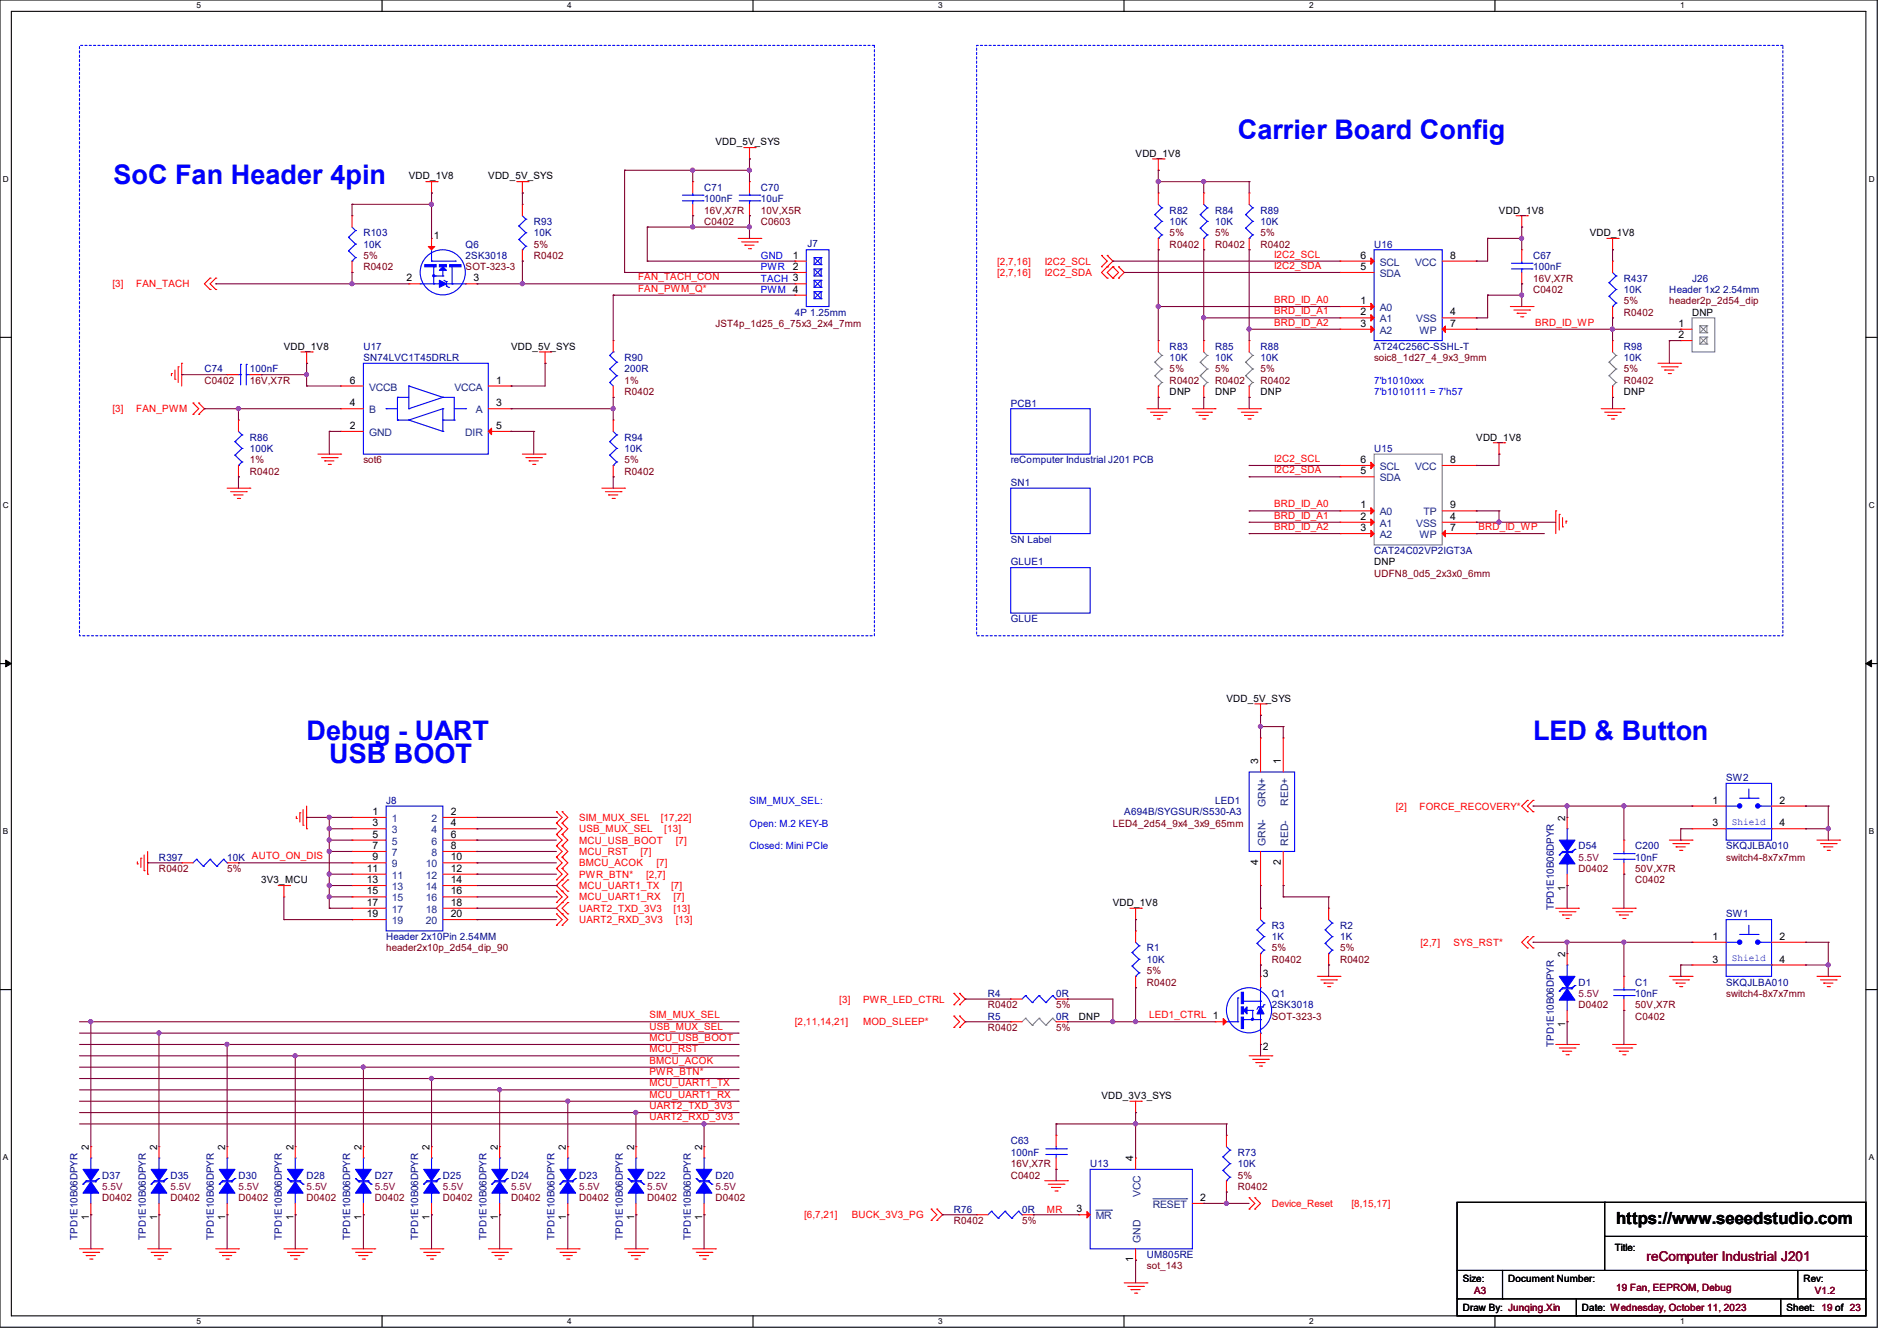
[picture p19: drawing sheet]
<svg xmlns="http://www.w3.org/2000/svg" width="297mm" height="210mm" viewBox="0 0 297 210" stroke-linecap="round" stroke-linejoin="round" font-family="sans-serif">
<defs><g id="words">
<g font-size="4.2" fill="#00f">
<text x="193.8" y="21.7">Carrier Board Config</text>
<text x="17.8" y="28.8">SoC Fan Header 4pin</text>
<text x="48" y="116">Debug - UART</text>
<text x="51.6" y="119.5">USB BOOT</text>
<text x="240" y="116">LED &amp; Button</text>
</g>
<text font-size="2.6" x="253" y="191.8">https://www.seeedstudio.com</text>
<text font-size="2.1" fill="#800000" x="257.8" y="197.5">reComputer Industrial J201</text>
<g font-size="1.6">
<text x="112" y="22.8">VDD_5V_SYS</text>
<text x="64" y="28.1">VDD_1V8</text>
<text x="76.5" y="28.1">VDD_5V_SYS</text>
<text x="177.8" y="24.6">VDD_1V8</text>
<text x="234.7" y="33.4">VDD_1V8</text>
<text x="67.9" y="37.5">1</text>
<text x="124.1" y="40.5">1</text>
<text x="213" y="40.5">6</text>
<text x="227" y="40.5">8</text>
<text x="248.9" y="37">VDD_1V8</text>
<text x="63.7" y="44.1">2</text>
<text x="74.1" y="44.1">3</text>
<text x="124.1" y="42.3">2</text>
<text x="213" y="42.3">5</text>
<text x="213" y="47.6">1</text>
<text x="213" y="49.4">2</text>
<text x="213" y="51.2">3</text>
<text x="227" y="51.2">7</text>
<text x="227" y="49.4">4</text>
<text x="262.8" y="51.2">1</text>
<text x="262.8" y="53">2</text>
<text x="264.9" y="49.4">DNP</text>
<text x="44.4" y="54.8">VDD_1V8</text>
<text x="80" y="54.8">VDD_5V_SYS</text>
<text x="54.8" y="63.6">4</text>
<text x="54.8" y="60.1">6</text>
<text x="77.7" y="60.1">1</text>
<text x="77.7" y="63.6">3</text>
<text x="183.1" y="61.9">DNP</text>
<text x="190.2" y="61.9">DNP</text>
<text x="197.4" y="61.9">DNP</text>
<text x="254.3" y="61.9">DNP</text>
<text x="54.8" y="67.2">2</text>
<text x="77.7" y="67.2">5</text>
<text x="231.1" y="69">VDD_1V8</text>
<text x="213" y="72.5">6</text>
<text x="213" y="74.3">5</text>
<text x="227" y="72.5">8</text>
<text x="213" y="79.6">1</text>
<text x="213" y="81.4">2</text>
<text x="213" y="83.2">3</text>
<text x="227" y="83.2">7</text>
<text x="227" y="81.4">4</text>
<text x="227" y="79.6">9</text>
<text x="215.1" y="88.6">DNP</text>
<text x="192" y="109.9">VDD_5V_SYS</text>
<text x="197" y="119.7" transform="rotate(-90 197 119.7)">3</text>
<text x="200.5" y="119.7" transform="rotate(-90 200.5 119.7)">1</text>
<text x="268.1" y="125.9">1</text>
<text x="278.6" y="125.9">2</text>
<text x="58.3" y="127.6">1</text>
<text x="58.3" y="129.4">3</text>
<text x="58.3" y="131.2">5</text>
<text x="70.6" y="127.6">2</text>
<text x="70.6" y="129.4">4</text>
<text x="70.6" y="131.2">6</text>
<text x="245.1" y="128.6" transform="rotate(-90 245.1 128.6)">2</text>
<text x="268.1" y="129.4">3</text>
<text x="278.6" y="129.4">4</text>
<text x="57.4" y="136.5">11</text>
<text x="58.3" y="133">7</text>
<text x="58.3" y="134.7">9</text>
<text x="70.6" y="133">8</text>
<text x="70.6" y="134.7">10</text>
<text x="70.6" y="136.5">12</text>
<text x="197" y="135.5" transform="rotate(-90 197 135.5)">4</text>
<text x="200.5" y="135.5" transform="rotate(-90 200.5 135.5)">2</text>
<text x="40.9" y="138.3">3V3_MCU</text>
<text x="57.4" y="138.3">13</text>
<text x="57.4" y="140.1">15</text>
<text x="57.4" y="141.9">17</text>
<text x="57.4" y="143.6">19</text>
<text x="70.6" y="138.3">14</text>
<text x="70.6" y="140.1">16</text>
<text x="70.6" y="141.9">18</text>
<text x="70.6" y="143.6">20</text>
<text x="174.2" y="141.9">VDD_1V8</text>
<text x="245.1" y="139.6" transform="rotate(-90 245.1 139.6)">1</text>
<text x="245.1" y="149.9" transform="rotate(-90 245.1 149.9)">2</text>
<text x="268.1" y="147.2">1</text>
<text x="278.6" y="147.2">2</text>
<text x="197.7" y="153.1">3</text>
<text x="268.1" y="150.8">3</text>
<text x="278.6" y="150.8">4</text>
<text x="168.9" y="159.7">DNP</text>
<text x="245.1" y="160.9" transform="rotate(-90 245.1 160.9)">1</text>
<text x="197.7" y="164.5">2</text>
<text x="172.5" y="172.1">VDD_3V3_SYS</text>
<text x="13.9" y="180.1" transform="rotate(-90 13.9 180.1)">2</text>
<text x="24.6" y="180.1" transform="rotate(-90 24.6 180.1)">2</text>
<text x="35.3" y="180.1" transform="rotate(-90 35.3 180.1)">2</text>
<text x="45.9" y="180.1" transform="rotate(-90 45.9 180.1)">2</text>
<text x="56.6" y="180.1" transform="rotate(-90 56.6 180.1)">2</text>
<text x="67.3" y="180.1" transform="rotate(-90 67.3 180.1)">2</text>
<text x="77.9" y="180.1" transform="rotate(-90 77.9 180.1)">2</text>
<text x="88.6" y="180.1" transform="rotate(-90 88.6 180.1)">2</text>
<text x="99.3" y="180.1" transform="rotate(-90 99.3 180.1)">2</text>
<text x="109.9" y="180.1" transform="rotate(-90 109.9 180.1)">2</text>
<text x="177.4" y="181.9" transform="rotate(-90 177.4 181.9)">4</text>
<text x="13.9" y="191.1" transform="rotate(-90 13.9 191.1)">1</text>
<text x="24.6" y="191.1" transform="rotate(-90 24.6 191.1)">1</text>
<text x="35.3" y="191.1" transform="rotate(-90 35.3 191.1)">1</text>
<text x="45.9" y="191.1" transform="rotate(-90 45.9 191.1)">1</text>
<text x="56.6" y="191.1" transform="rotate(-90 56.6 191.1)">1</text>
<text x="67.3" y="191.1" transform="rotate(-90 67.3 191.1)">1</text>
<text x="77.9" y="191.1" transform="rotate(-90 77.9 191.1)">1</text>
<text x="88.6" y="191.1" transform="rotate(-90 88.6 191.1)">1</text>
<text x="99.3" y="191.1" transform="rotate(-90 99.3 191.1)">1</text>
<text x="109.9" y="191.1" transform="rotate(-90 109.9 191.1)">1</text>
<text x="168.6" y="189.9">3</text>
<text x="187.9" y="188.1">2</text>
<text x="177.4" y="197.7" transform="rotate(-90 177.4 197.7)">1</text>
<text x="252.8" y="196">Title:</text>
<text x="229" y="200.7">Size:</text>
<text x="236.1" y="200.7">Document Number:</text>
<text x="282.4" y="200.7">Rev:</text>
<text x="229" y="205.4">Draw By: Junqing.Xin</text>
<text x="247.7" y="205.4">Date: Wednesday, October 11, 2023</text>
<text x="279.7" y="205.4">Sheet: 19 of 23</text>
</g>
<g font-size="1.6" fill="#000080">
<text x="110.2" y="29.9">C71</text>
<text x="119.1" y="29.9">C70</text>
<text x="83.6" y="35.2">R93</text>
<text x="110.2" y="31.7">100nF</text>
<text x="119.1" y="31.7">10uF</text>
<text x="183.1" y="33.4">R82</text>
<text x="183.1" y="35.2">10K</text>
<text x="190.2" y="33.4">R84</text>
<text x="190.2" y="35.2">10K</text>
<text x="197.4" y="33.4">R89</text>
<text x="197.4" y="35.2">10K</text>
<text x="56.9" y="37">R103</text>
<text x="56.9" y="38.8">10K</text>
<text x="72.9" y="38.8">Q6</text>
<text x="72.9" y="40.6">2SK3018</text>
<text x="83.6" y="37">10K</text>
<text x="126.4" y="38.6">J7</text>
<text x="215.1" y="38.8">U16</text>
<text x="240" y="40.6">C67</text>
<text x="240" y="42.3">100nF</text>
<text x="254.3" y="44.1">R437</text>
<text x="254.3" y="45.9">10K</text>
<text x="261.4" y="45.9">Header 1x2 2.54mm</text>
<text x="264.9" y="44.1">J26</text>
<text x="124.5" y="49.4">4P 1.25mm</text>
<text x="32" y="58.3">C74</text>
<text x="39.1" y="58.3">100nF</text>
<text x="56.9" y="54.8">U17</text>
<text x="56.9" y="56.6">SN74LVC1T45DRLR</text>
<text x="97.8" y="56.6">R90</text>
<text x="97.8" y="58.3">200R</text>
<text x="183.1" y="54.8">R83</text>
<text x="183.1" y="56.6">10K</text>
<text x="190.2" y="54.8">R85</text>
<text x="190.2" y="56.6">10K</text>
<text x="197.4" y="54.8">R88</text>
<text x="197.4" y="56.6">10K</text>
<text x="215.1" y="54.8">AT24C256C-SSHL-T</text>
<text x="254.3" y="54.8">R98</text>
<text x="254.3" y="56.6">10K</text>
<text x="158.2" y="63.7">PCB1</text>
<text x="39.1" y="69">R86</text>
<text x="39.1" y="70.8">100K</text>
<text x="97.8" y="69">R94</text>
<text x="97.8" y="70.8">10K</text>
<text x="215.1" y="70.8">U15</text>
<text x="158.2" y="76.1">SN1</text>
<text x="158.2" y="72.6">reComputer Industrial J201 PCB</text>
<text x="158.2" y="88.6">GLUE1</text>
<text x="158.2" y="85">SN Label</text>
<text x="215.1" y="86.8">CAT24C02VP2IGT3A</text>
<text x="158.2" y="97.4">GLUE</text>
<text x="60.5" y="125.9">J8</text>
<text x="190.2" y="125.9">LED1</text>
<text x="270.3" y="122.3">SW2</text>
<text x="176" y="127.7">A694B/SYGSUR/S530-A3</text>
<text x="24.9" y="134.8">R397</text>
<text x="35.6" y="134.8">10K AUTO_ON_DIS</text>
<text x="247.1" y="133">D54</text>
<text x="256" y="133">C200</text>
<text x="256" y="134.8">10nF</text>
<text x="270.3" y="133">SKQJLBA010</text>
<text x="243.3" y="142.6" transform="rotate(-90 243.3 142.6)">TPD1E10B06DPYR</text>
<text x="270.3" y="143.7">SW1</text>
<text x="60.5" y="147.2">Header 2x10Pin 2.54MM</text>
<text x="179.6" y="149">R1</text>
<text x="199.1" y="145.5">R3</text>
<text x="199.1" y="147.2">1K</text>
<text x="209.8" y="145.5">R2</text>
<text x="209.8" y="147.2">1K</text>
<text x="179.6" y="150.8">10K</text>
<text x="247.1" y="154.3">D1</text>
<text x="256" y="154.3">C1</text>
<text x="270.3" y="154.3">SKQJLBA010</text>
<text x="154.7" y="159.7">R5</text>
<text x="154.7" y="156.1">R4</text>
<text x="165.3" y="159.7">0R</text>
<text x="165.3" y="156.1">0R</text>
<text x="199.1" y="156.1">Q1</text>
<text x="199.1" y="157.9">2SK3018</text>
<text x="256" y="156.1">10nF</text>
<text x="243.3" y="163.9" transform="rotate(-90 243.3 163.9)">TPD1E10B06DPYR</text>
<text x="158.2" y="179.2">C63</text>
<text x="16" y="184.6">D37</text>
<text x="26.7" y="184.6">D35</text>
<text x="37.3" y="184.6">D30</text>
<text x="48" y="184.6">D28</text>
<text x="58.7" y="184.6">D27</text>
<text x="69.3" y="184.6">D25</text>
<text x="80" y="184.6">D24</text>
<text x="90.7" y="184.6">D23</text>
<text x="101.3" y="184.6">D22</text>
<text x="112" y="184.6">D20</text>
<text x="158.2" y="181">100nF</text>
<text x="170.7" y="182.8">U13</text>
<text x="193.8" y="181">R73</text>
<text x="193.8" y="182.8">10K</text>
<text x="149.4" y="189.9">R76</text>
<text x="160" y="189.9">0R</text>
<text x="12.1" y="194.1" transform="rotate(-90 12.1 194.1)">TPD1E10B06DPYR</text>
<text x="22.8" y="194.1" transform="rotate(-90 22.8 194.1)">TPD1E10B06DPYR</text>
<text x="33.5" y="194.1" transform="rotate(-90 33.5 194.1)">TPD1E10B06DPYR</text>
<text x="44.2" y="194.1" transform="rotate(-90 44.2 194.1)">TPD1E10B06DPYR</text>
<text x="54.8" y="194.1" transform="rotate(-90 54.8 194.1)">TPD1E10B06DPYR</text>
<text x="65.5" y="194.1" transform="rotate(-90 65.5 194.1)">TPD1E10B06DPYR</text>
<text x="76.2" y="194.1" transform="rotate(-90 76.2 194.1)">TPD1E10B06DPYR</text>
<text x="86.8" y="194.1" transform="rotate(-90 86.8 194.1)">TPD1E10B06DPYR</text>
<text x="97.5" y="194.1" transform="rotate(-90 97.5 194.1)">TPD1E10B06DPYR</text>
<text x="108.2" y="194.1" transform="rotate(-90 108.2 194.1)">TPD1E10B06DPYR</text>
<text x="179.6" y="197">UM805RE</text>
</g>
<g font-size="1.6" fill="#800000">
<text x="110.2" y="35.2">C0402</text>
<text x="110.2" y="33.4">16V,X7R</text>
<text x="119.1" y="35.2">C0603</text>
<text x="119.1" y="33.4">10V,X5R</text>
<text x="56.9" y="40.6">5%</text>
<text x="83.6" y="38.8">5%</text>
<text x="83.6" y="40.6">R0402</text>
<text x="183.1" y="37">5%</text>
<text x="183.1" y="38.8">R0402</text>
<text x="190.2" y="37">5%</text>
<text x="190.2" y="38.8">R0402</text>
<text x="197.4" y="37">5%</text>
<text x="197.4" y="38.8">R0402</text>
<text x="56.9" y="42.3">R0402</text>
<text x="72.9" y="42.3">SOT-323-3</text>
<text x="240" y="45.9">C0402</text>
<text x="240" y="44.1">16V,X7R</text>
<text x="254.3" y="47.7">5%</text>
<text x="261.4" y="47.7">header2p_2d54_dip</text>
<text x="112" y="51.2">JST4p_1d25_6_75x3_2x4_7mm</text>
<text x="254.3" y="49.4">R0402</text>
<text x="183.1" y="58.3">5%</text>
<text x="190.2" y="58.3">5%</text>
<text x="197.4" y="58.3">5%</text>
<text x="215.1" y="56.6">soic8_1d27_4_9x3_9mm</text>
<text x="254.3" y="58.3">5%</text>
<text x="32" y="60.1">C0402</text>
<text x="39.1" y="60.1">16V,X7R</text>
<text x="97.8" y="60.1">1%</text>
<text x="97.8" y="61.9">R0402</text>
<text x="183.1" y="60.1">R0402</text>
<text x="190.2" y="60.1">R0402</text>
<text x="197.4" y="60.1">R0402</text>
<text x="254.3" y="60.1">R0402</text>
<text x="39.1" y="72.6">1%</text>
<text x="39.1" y="74.3">R0402</text>
<text x="56.9" y="72.6">sot6</text>
<text x="97.8" y="72.6">5%</text>
<text x="97.8" y="74.3">R0402</text>
<text x="215.1" y="90.3">UDFN8_0d5_2x3x0_6mm</text>
<text x="174.2" y="129.5">LED4_2d54_9x4_3x9_65mm</text>
<text x="24.9" y="136.6">R0402</text>
<text x="35.6" y="136.6">5%</text>
<text x="247.1" y="136.6">D0402</text>
<text x="256" y="136.6">50V,X7R</text>
<text x="270.3" y="134.8">switch4-8x7x7mm</text>
<text x="256" y="138.3">C0402</text>
<text x="60.5" y="149">header2x10p_2d54_dip_90</text>
<text x="199.1" y="149">5%</text>
<text x="209.8" y="149">5%</text>
<text x="179.6" y="152.6">5%</text>
<text x="179.6" y="154.3">R0402</text>
<text x="199.1" y="150.8">R0402</text>
<text x="209.8" y="150.8">R0402</text>
<text x="154.7" y="161.5">R0402</text>
<text x="154.7" y="157.9">R0402</text>
<text x="165.4" y="161.5">5%</text>
<text x="165.4" y="157.9">5%</text>
<text x="199.1" y="159.7">SOT-323-3</text>
<text x="247.1" y="157.9">D0402</text>
<text x="256" y="159.7">C0402</text>
<text x="256" y="157.9">50V,X7R</text>
<text x="270.3" y="156.1">switch4-8x7x7mm</text>
<text x="158.2" y="184.6">C0402</text>
<text x="158.2" y="182.8">16V,X7R</text>
<text x="193.8" y="184.6">5%</text>
<text x="16" y="188.1">D0402</text>
<text x="26.7" y="188.1">D0402</text>
<text x="37.3" y="188.1">D0402</text>
<text x="48" y="188.1">D0402</text>
<text x="58.7" y="188.1">D0402</text>
<text x="69.3" y="188.1">D0402</text>
<text x="80" y="188.1">D0402</text>
<text x="90.7" y="188.1">D0402</text>
<text x="101.3" y="188.1">D0402</text>
<text x="112" y="188.1">D0402</text>
<text x="149.4" y="191.7">R0402</text>
<text x="160" y="191.7">5%</text>
<text x="193.8" y="186.3">R0402</text>
<text x="179.6" y="198.8">sot_143</text>
<text x="230.8" y="202.7">A3</text>
<text x="253" y="202.2">19 Fan, EEPROM, Debug</text>
<text x="284.1" y="202.7">V1.2</text>
</g>
<g font-size="1.6" fill="#00f">
<text x="119.1" y="40.6">GND</text>
<text x="119.1" y="42.3">PWR</text>
<text x="119.1" y="44.1">TACH 3</text>
<text x="119.1" y="45.9">PWM 4</text>
<text x="215.1" y="61.9">7'b1010111 = 7'h57</text>
<text x="215.1" y="60.1">7'b1010xxx</text>
<text x="117.3" y="125.9">SIM_MUX_SEL:</text>
<text x="117.3" y="129.5">Open: M.2 KEY-B</text>
<text x="271.1" y="129.2">Shield</text>
<text x="117.3" y="133">Closed: Mini PCIe</text>
<text x="271.1" y="150.6">Shield</text>
</g>
<g font-size="1.6" fill="#f00">
<text x="156.1" y="41.4">[2,7,16]</text>
<text x="163.6" y="41.4">I2C2_SCL</text>
<text x="199.5" y="40.3">I2C2_SCL</text>
<text x="17.6" y="45">[3]</text>
<text x="21.3" y="45">FAN_TACH</text>
<text x="99.9" y="43.9">FAN_TACH_CON</text>
<text x="99.9" y="45.7">FAN_PWM_Q*</text>
<text x="156.1" y="43.2">[2,7,16]</text>
<text x="163.6" y="43.2">I2C2_SDA</text>
<text x="199.5" y="42.1">I2C2_SDA</text>
<text x="199.5" y="47.5">BRD_ID_A0</text>
<text x="199.5" y="49.2">BRD_ID_A1</text>
<text x="199.5" y="51">BRD_ID_A2</text>
<text x="240.4" y="51">BRD_ID_WP</text>
<text x="17.6" y="64.6">[3]</text>
<text x="21.3" y="64.6">FAN_PWM</text>
<text x="199.5" y="72.3">I2C2_SCL</text>
<text x="199.5" y="74.1">I2C2_SDA</text>
<text x="199.5" y="79.5">BRD_ID_A0</text>
<text x="199.5" y="81.2">BRD_ID_A1</text>
<text x="199.5" y="83">BRD_ID_A2</text>
<text x="231.5" y="83">BRD_ID_WP</text>
<text x="90.7" y="128.6">SIM_MUX_SEL</text>
<text x="90.7" y="130.3">USB_MUX_SEL</text>
<text x="103.5" y="128.6">[17,22]</text>
<text x="104" y="130.3">[13]</text>
<text x="218.5" y="126.8">[2]</text>
<text x="222.2" y="126.8">FORCE_RECOVERY*</text>
<text x="90.7" y="132.1">MCU_USB_BOOT</text>
<text x="90.7" y="133.9">MCU_RST</text>
<text x="90.7" y="135.7">BMCU_ACOK</text>
<text x="90.7" y="137.5">PWR_BTN*</text>
<text x="100.3" y="133.9">[7]</text>
<text x="101.2" y="137.5">[2,7]</text>
<text x="102.8" y="135.7">[7]</text>
<text x="105.8" y="132.1">[7]</text>
<text x="90.7" y="141">MCU_UART1_RX</text>
<text x="90.7" y="139.2">MCU_UART1_TX</text>
<text x="90.7" y="142.8">UART2_TXD_3V3</text>
<text x="105.1" y="139.2">[7]</text>
<text x="105.5" y="141">[7]</text>
<text x="105.5" y="142.8">[13]</text>
<text x="90.7" y="144.6">UART2_RXD_3V3</text>
<text x="105.8" y="144.6">[13]</text>
<text x="222.4" y="148.1">[2,7]</text>
<text x="227.6" y="148.1">SYS_RST*</text>
<text x="101.7" y="161.2">USB_MUX_SEL</text>
<text x="101.7" y="159.5">SIM_MUX_SEL</text>
<text x="124.5" y="160.6">[2,11,14,21]</text>
<text x="131.4" y="157">[3]</text>
<text x="135.1" y="157">PWR_LED_CTRL</text>
<text x="135.1" y="160.6">MOD_SLEEP*</text>
<text x="179.9" y="159.5">LED1_CTRL 1</text>
<text x="101.7" y="163">MCU_USB_BOOT</text>
<text x="101.7" y="164.8">MCU_RST</text>
<text x="101.7" y="166.6">BMCU_ACOK</text>
<text x="101.7" y="170.1">MCU_UART1_TX</text>
<text x="101.7" y="171.9">MCU_UART1_RX</text>
<text x="101.7" y="173.7">UART2_TXD_3V3</text>
<text x="101.7" y="168.4">PWR_BTN*</text>
<text x="101.7" y="175.5">UART2_RXD_3V3</text>
<text x="125.9" y="190.8">[6,7,21]</text>
<text x="133.3" y="190.8">BUCK_3V3_PG</text>
<text x="163.9" y="189.9">MR</text>
<text x="199.1" y="189">Device_Reset</text>
<text x="211.6" y="189">[8,15,17]</text>
</g>
<g font-size="1.6" fill="#004080">
<text x="216" y="41.6">SCL</text>
<text x="221.6" y="41.6">VCC</text>
<text x="216" y="43.4">SDA</text>
<text x="216" y="48.7">A0</text>
<text x="216" y="50.5">A1</text>
<text x="216" y="52.3">A2</text>
<text x="221.7" y="50.5">VSS</text>
<text x="222.2" y="52.3">WP</text>
<text x="57.8" y="64.7">B</text>
<text x="57.8" y="61.2">VCCB</text>
<text x="71.2" y="61.2">VCCA</text>
<text x="74.5" y="64.7">A</text>
<text x="57.8" y="68.3">GND</text>
<text x="72.8" y="68.3">DIR</text>
<text x="216" y="73.6">SCL</text>
<text x="216" y="75.4">SDA</text>
<text x="221.6" y="73.6">VCC</text>
<text x="216" y="80.7">A0</text>
<text x="216" y="82.5">A1</text>
<text x="221.7" y="82.5">VSS</text>
<text x="222.9" y="80.7">TP</text>
<text x="216" y="84.3">A2</text>
<text x="222.2" y="84.3">WP</text>
<text x="61.3" y="128.7">1</text>
<text x="61.3" y="130.5">3</text>
<text x="67.6" y="128.7">2</text>
<text x="67.6" y="130.5">4</text>
<text x="198.1" y="126.4" transform="rotate(-90 198.1 126.4)">GRN+</text>
<text x="201.7" y="126.2" transform="rotate(-90 201.7 126.2)">RED+</text>
<text x="61.3" y="132.3">5</text>
<text x="61.3" y="134.1">7</text>
<text x="61.3" y="135.8">9</text>
<text x="61.3" y="137.6">11</text>
<text x="66.7" y="135.8">10</text>
<text x="66.7" y="137.6">12</text>
<text x="67.6" y="132.3">6</text>
<text x="67.6" y="134.1">8</text>
<text x="198.1" y="132.5" transform="rotate(-90 198.1 132.5)">GRN-</text>
<text x="201.7" y="132.5" transform="rotate(-90 201.7 132.5)">RED-</text>
<text x="61.3" y="139.4">13</text>
<text x="61.3" y="141.2">15</text>
<text x="61.3" y="143">17</text>
<text x="66.7" y="139.4">14</text>
<text x="66.7" y="141.2">16</text>
<text x="66.7" y="143">18</text>
<text x="61.3" y="144.7">19</text>
<text x="66.7" y="144.7">20</text>
<text x="171.6" y="191">MR</text>
<text x="178.6" y="187.5" transform="rotate(-90 178.6 187.5)">VCC</text>
<text x="180.5" y="189.2">RESET</text>
<text x="178.6" y="194.7" transform="rotate(-90 178.6 194.7)">GND</text>
</g>
<g font-size="1.6" fill="#800040">
<text x="247.1" y="134.8">5.5V</text>
<text x="247.1" y="156.1">5.5V</text>
<text x="16" y="186.3">5.5V</text>
<text x="26.7" y="186.3">5.5V</text>
<text x="37.3" y="186.3">5.5V</text>
<text x="48" y="186.3">5.5V</text>
<text x="58.7" y="186.3">5.5V</text>
<text x="69.3" y="186.3">5.5V</text>
<text x="80" y="186.3">5.5V</text>
<text x="90.7" y="186.3">5.5V</text>
<text x="101.3" y="186.3">5.5V</text>
<text x="112" y="186.3">5.5V</text>
</g>
<g font-size="1.3">
<text x="30.8" y="1.3">5</text>
<text x="88.8" y="1.3">4</text>
<text x="146.9" y="1.3">3</text>
<text x="205" y="1.3">2</text>
<text x="263.1" y="1.3">1</text>
<text x=".5" y="28.4">D</text>
<text x="292.6" y="28.4">D</text>
<text x=".5" y="79.5">C</text>
<text x="292.6" y="79.5">C</text>
<text x=".5" y="130.6">B</text>
<text x="292.6" y="130.6">B</text>
<text x=".5" y="181.7">A</text>
<text x="292.6" y="181.7">A</text>
<text x="30.8" y="207.4">5</text>
<text x="88.8" y="207.4">4</text>
<text x="146.9" y="207.4">3</text>
<text x="205" y="207.4">2</text>
<text x="263.1" y="207.4">1</text>
</g>
</g></defs>
<path d="M0 0h293.9v207.9h-293.9zM1.8 1.8h290.3v204.3h-290.3z" fill="none" stroke="#000" stroke-width=".17"/>
<g fill="#fff">
<path d="M30.8 .2h.7v1.4h-.7z"/>
<path d="M30.8 206.2h.7v1.4h-.7z"/>
</g>
<path d="M59.8 0v1.8M59.8 206.1v1.8" fill="none" stroke="#000" stroke-width=".17"/>
<g fill="#fff">
<path d="M88.8 .2h.7v1.4h-.7z"/>
<path d="M88.8 206.2h.7v1.4h-.7z"/>
</g>
<path d="M117.9 0v1.8M117.9 206.1v1.8" fill="none" stroke="#000" stroke-width=".17"/>
<g fill="#fff">
<path d="M146.9 .2h.7v1.4h-.7z"/>
<path d="M146.9 206.2h.7v1.4h-.7z"/>
</g>
<path d="M176 0v1.8M176 206.1v1.8" fill="none" stroke="#000" stroke-width=".17"/>
<g fill="#fff">
<path d="M205 .2h.7v1.4h-.7z"/>
<path d="M205 206.2h.7v1.4h-.7z"/>
</g>
<path d="M234.1 0v1.8M234.1 206.1v1.8" fill="none" stroke="#000" stroke-width=".17"/>
<g fill="#fff">
<path d="M263.1 .2h.6v1.4h-.6z"/>
<path d="M263.1 206.2h.6v1.4h-.6z"/>
<path d="M.5 27.3h.9v1.4h-.9z"/>
<path d="M292.6 27.3h.9v1.4h-.9z"/>
<path d="M.5 78.4h.9v1.4h-.9z"/>
<path d="M292.6 78.4h.9v1.4h-.9z"/>
</g>
<path d="M0 52.8h1.8M292.1 52.8h1.8" fill="none" stroke="#000" stroke-width=".17"/>
<g fill="#fff">
<path d="M.5 129.5h.8v1.4h-.8z"/>
<path d="M292.6 129.5h.8v1.4h-.8z"/>
</g>
<path d="M0 103.9h1.8M292.1 103.9h1.8" fill="none" stroke="#000" stroke-width=".17"/>
<path d="M.9 103.4l.9 .5-.9 .5zM292.1 103.9l.9-.5v1z" fill="#000" stroke="#000" stroke-width=".16"/>
<g fill="#fff">
<path d="M.5 180.5h.8v1.4h-.8z"/>
<path d="M292.6 180.5h.8v1.4h-.8z"/>
</g>
<g fill="none" stroke="#000" stroke-width=".17">
<path d="M0 155h1.8M292.1 155h1.8M228.1 188.3h64v17.8h-64zM228.1 199h64M235.2 199v4.4M251.2 188.3h.1M251.2 188.3v10.7M251.2 193.6h40.9M281.5 199v4.4M292.1 199h.1M292.1 193.6h.1M228.1 203.4h.1"/>
<path d="M228.1 203.4h64M235.2 203.4h.1M246.8 206.1h.1M246.8 203.4v2.7M278.8 206.1h.1M278.8 203.4v2.7M281.5 203.4h.1"/>
</g>
<path d="M12.4 7.1h124.5v92.5h-124.5zM152.9 7.1h126.2v92.5h-126.2z" fill="none" stroke="#00f" stroke-width=".17" stroke-dasharray=".3 .3"/>
<g fill="none" stroke="#f00" stroke-width=".17">
<path d="M55.1 33.8h.1M55.1 33.8v1.8M66.7 28.4h1.8M67.6 30.2h.1M67.6 37.3h.1M67.6 28.4v1.8M67.6 37.3v1.8M68.5 28.4h.1M80.9 28.4h1.8M81.8 30.2h.1M81.8 32h.1M81.8 28.4v1.8"/>
<path d="M81.8 32v1.8M81.8 39.1v1.8M82.7 28.4h.1M108.5 28.4h.1M108.5 33.8h.1M108.5 28.4v1.8M108.5 32v1.8M115.6 37.3h3.5M116.1 37.9h2.5M116.5 23.1h1.7M116.6 38.4h.1M116.6 38.4h1.5"/>
<path d="M117.2 38.9h.3M117.3 24.9h.1M117.3 28.4h.1M117.3 33.8h.1M117.3 23.1v1.8M117.3 28.4v1.8M117.3 32v1.8M117.5 38.9h.1M118.2 23.1h.1M118.6 37.9h.1M119.1 37.3h.1M180.5 24.9h1.7"/>
<path d="M181.4 26.7h.1M181.4 30.2h.1M181.4 39.1h.1M181.4 24.9v1.8M181.4 30.2v1.8M181.4 37.3v1.8M182.2 24.9h.1M188.5 30.2h.1M188.5 39.1h.1M188.5 30.2v1.8M188.5 37.3v1.8M195.6 30.2h.1"/>
<path d="M195.6 39.1h.1M195.6 30.2v1.8M195.6 37.3v1.8M237.4 33.8h1.7M238.3 35.6h.1M238.3 39.1h.1M238.3 33.8v1.8M238.3 39.1v1.8M239.1 33.8h.1M251.6 37.3h1.8M252.5 39.1h.1M252.5 37.3v1.8"/>
<path d="M253.4 37.3h.1M26.8 58.5h.1M26.8 58.5v.3M27.4 59.4h.1M27.4 58v1.4M27.9 57.4h.1M27.9 57.4v2.5M28.4 56.9h.1M28.4 56.9v3.6M32.9 43.6h.1M32.9 45.3h.1M32.9 43.6l-.9 .8 .9 .9"/>
<path d="M33.8 43.6h.1M33.8 45.3h.1M33.8 43.6l-.9 .8 .9 .9M35.6 58.7h.1M35.6 58.7h1.7M39.1 58.7h1.8M40.9 58.7h.1M47.1 55.1h1.8M48 56.9h.1M48 55.1v1.8M48.9 55.1h.1M55.1 42.7h.1"/>
<path d="M55.1 40.9v1.8M64 44.4h.1M64 44.4h1.8M72.9 44.4h1.8M74.7 44.4h.1M81.8 40.9h.1M84.5 55.1h1.7M85.3 56.9h.1M85.3 55.1v1.8M86.2 55.1h.1M96 53.3h.1M96 53.3v1.8"/>
<path d="M124.5 40.9h.1M124.5 42.7h.1M124.5 44.4h.1M124.5 46.2h.1M124.5 40.9h1.7M124.5 42.7h1.7M124.5 44.4h1.7M124.5 46.2h1.7M172.5 41.8h.1M172.5 40h.1M172.5 40l.9 .9-.9 .9M173.4 40h.1"/>
<path d="M173.4 41.8h.1M173.4 43.6h.1M173.4 40l.8 .9-1.7 1.8 .9 .9M174.2 43.6h.1M174.2 41.8h.1M174.2 41.8l-.8 .9 .8 .9M174.2 41.8l.9 .9-.9 .9M175.1 41.8h.1M175.1 43.6h.1M175.1 41.8l.9 .9-.9 .9M181.4 53.3h.1M181.4 53.3v1.8"/>
<path d="M188.5 53.3h.1M188.5 53.3v1.8M195.6 53.3h.1M195.6 53.3v1.8M209.8 40.9h.1M209.8 42.7h.1M209.8 48h.1M209.8 49.8h.1M209.8 51.6h.1M209.8 48h5.3M209.8 51.6h5.3M209.8 40.9h5.3"/>
<path d="M209.8 42.7h5.3M209.8 49.8h5.3M225.8 51.6h5.3M225.8 40.9h5.3M225.8 49.8h5.3M231.1 51.6h.1M231.1 49.8h.1M231.1 40.9h.1M236.5 48h3.5M237 48.6h2.5M237.5 49.1h.1M237.5 49.1h1.5"/>
<path d="M238.1 49.6h.3M238.3 44.4h.1M238.3 42.7v1.7M238.4 49.6h.1M239.5 48.6h.1M240 48h.1M252.5 53.3h.1M252.5 40.9h.1M252.5 49.8h.1M252.5 40.9v1.8M252.5 48v1.8M252.5 53.3v1.8"/>
<path d="M259.6 56.9h3.5M260.1 57.4h2.5M260.6 58h.1M260.6 58h1.5M261.2 58.5h.3M261.5 58.5h.1M262.6 57.4h.1M263.1 56.9h.1M263.1 51.6h.1M263.1 53.3h.1M263.1 51.6h1.8M263.1 53.3h1.8"/>
<path d="M30.2 64.9h.1M30.2 63.1h.1M30.2 63.1l.9 .9-.9 .9M31.1 63.1h.1M31.1 64.9h.1M31.1 63.1l.9 .9-.9 .9M35.6 76.5h3.5M36.1 77h2.5M36.6 77.5h.1M36.6 77.5h1.5M37.2 78.1h.3M37.3 65.8h.1"/>
<path d="M37.3 74.7h.1M37.3 65.8v1.8M37.3 72.9v1.8M37.5 78.1h.1M38.6 77h.1M39.1 76.5h.1M49.8 71.1h3.5M50.3 71.7h2.5M50.8 72.2h.1M50.8 72.2h1.5M51.4 72.7h.3M51.7 72.7h.1"/>
<path d="M52.8 71.7h.1M53.3 71.1h.1M53.3 67.6h.1M53.3 64h.1M53.3 60.5h.1M53.3 64h3.6M53.3 60.5h3.6M53.3 67.6h3.6M76.5 64h3.5M76.5 60.5h3.5M76.5 67.6h3.5M80 60.5h.1"/>
<path d="M80 64h.1M80 67.6h.1M81.8 71.1h3.5M82.3 71.7h2.5M82.8 72.2h.1M82.8 72.2h1.5M83.4 72.7h.3M83.7 72.7h.1M84.8 71.7h.1M85.3 71.1h.1M94.2 76.5h3.6M94.8 77h2.4"/>
<path d="M95.3 77.5h.1M95.3 77.5h1.4M95.8 78.1h.4M96 62.2h.1M96 65.8h.1M96 74.7h.1M96 60.5v1.7M96 65.8v1.8M96 72.9v1.8M96.2 78.1h.1M97.2 77h.1M97.8 76.5h.1"/>
<path d="M179.6 64h3.5M180.1 64.6h2.5M180.6 65.1h.1M180.6 65.1h1.5M181.2 65.6h.3M181.4 62.2h.1M181.4 60.5v1.7M181.5 65.6h.1M182.6 64.6h.1M183.1 64h.1M186.7 64h3.5M187.2 64.6h2.5"/>
<path d="M187.7 65.1h.1M187.7 65.1h1.5M188.3 65.6h.3M188.5 62.2h.1M188.5 60.5v1.7M188.6 65.6h.1M189.7 64.6h.1M190.2 64h.1M193.8 64h3.6M194.4 64.6h2.4M194.9 65.1h.1M194.9 65.1h1.4"/>
<path d="M195.4 65.6h.3M195.6 62.2h.1M195.6 60.5v1.7M195.7 65.6h.1M196.8 64.6h.1M197.4 64h.1M209.8 72.9h.1M209.8 74.7h.1M209.8 72.9h5.3M209.8 74.7h5.3M225.8 72.9h5.3M231.1 72.9h.1"/>
<path d="M233.8 69.3h1.8M234.7 71.1h.1M234.7 69.3v1.8M235.6 69.3h.1M250.7 64h3.6M251.2 64.6h2.5M251.8 65.1h.1M251.8 65.1h1.4M252.3 65.6h.3M252.5 62.2h.1M252.5 60.5v1.7M252.6 65.6h.1"/>
<path d="M253.7 64.6h.1M254.3 64h.1M209.8 80h.1M209.8 81.8h.1M209.8 83.6h.1M209.8 80h5.3M209.8 81.8h5.3M209.8 83.6h5.3M225.8 80h5.3M225.8 81.8h5.3M225.8 83.6h5.3M231.1 83.6h.1"/>
<path d="M231.1 81.8h.1M231.1 80h.1M243.6 80h.1M243.6 80v3.6M244.1 80.6h.1M244.1 80.6v2.4M244.6 82.5h.1M244.6 81.1v1.4M245.2 81.6h.1M245.2 81.6v.4M196.5 110.2h1.7M197.4 112h.1"/>
<path d="M197.4 115.6h.1M197.4 110.2v1.8M197.4 115.6v5.3M198.2 110.2h.1M200.9 115.6h.1M200.9 115.6v5.3M21.5 135.3h.1M21.5 135v.3M22.1 134.4h.1M22.1 134.4v1.4M22.6 136.4h.1M22.6 133.9v2.5"/>
<path d="M23.1 136.9h.1M23.1 133.3v3.6M28.4 135.1h.1M28.4 135.1h1.8M35.6 135.1h1.7M37.3 135.1h.1M43.6 138.7h1.7M44.4 138.7v1.8M45.3 138.7h.1M46.4 128.2h.1M46.4 127.8v.4M46.9 127.3h.1"/>
<path d="M46.9 127.3v1.4M47.5 129.2h.1M47.5 126.8v2.4M48 129.8h.1M48 126.2v3.6M55.1 128h.1M55.1 129.8h.1M55.1 131.6h.1M55.1 133.3h.1M55.1 135.1h.1M55.1 136.9h.1M55.1 138.7h.1"/>
<path d="M55.1 131.6h5.4M55.1 138.7h5.4M55.1 128h5.4M55.1 129.8h5.4M55.1 133.3h5.4M55.1 135.1h5.4M55.1 136.9h5.4M69.3 131.6h5.4M69.3 138.7h5.4M69.3 128h5.4M69.3 129.8h5.4M69.3 133.3h5.4"/>
<path d="M69.3 135.1h5.4M69.3 136.9h5.4M74.7 128h.1M74.7 129.8h.1M74.7 131.6h.1M74.7 133.3h.1M74.7 135.1h.1M74.7 136.9h.1M74.7 138.7h.1M87.1 139.6h.1M87.1 127.1h.1M87.1 128.9h.1"/>
<path d="M87.1 130.7h.1M87.1 132.5h.1M87.1 134.2h.1M87.1 136h.1M87.1 137.8h.1M87.1 128.9l.9 .9-.9 .9M87.1 139.6l.9 .9-.9 .9M87.1 127.1l.9 .9-.9 .9M87.1 130.7l.9 .9-.9 .9M87.1 132.5l.9 .8-.9 .9M87.1 134.2l.9 .9-.9 .9M87.1 136l.9 .9-.9 .9"/>
<path d="M88 139.6h.1M88 137.8h.1M88 127.1h.1M88 128.9h.1M88 130.7h.1M88 132.5h.1M88 134.2h.1M88 136h.1M88 128.9l.9 .9-.9 .9M88 136l.9 .9-1.8 1.8 1.8 1.8-1.8 1.7 1.8 1.8-.9 .9M88 127.1l.9 .9-.9 .9M88 130.7l.9 .9-.9 .9"/>
<path d="M88 132.5l.9 .8-.9 .9M88 134.2l.9 .9-.9 .9M88.9 139.6h.1M88.9 137.8h.1M88.9 137.8l-.9 .9 .9 .9M197.4 138.7h.1M197.4 133.3v5.4M200.9 138.7h.1M200.9 133.3v5.4M239.1 125.3h.1M239.1 127.1h.1M239.1 125.3l-.8 .9 .8 .9"/>
<path d="M240 125.3h.1M240 127.1h.1M240 125.3l-.9 .9 .9 .9M245.4 128h.1M245.4 138.7h.1M245.4 128v1.8M245.4 136.9v1.8M254.3 131.6h.1M254.3 136.9h.1M254.3 131.6v1.7M254.3 135.1v1.8M261.4 131.6h3.5"/>
<path d="M261.9 132.1h2.5M262.4 132.6h.1M262.4 132.6h1.5M263 133.2h.3M263.3 133.2h.1M264.4 132.1h.1M264.9 131.6h.1M264.9 126.2h.1M264.9 129.8h.1M264.9 129.8h5.4M264.9 126.2h5.4M277.4 129.8h5.3"/>
<path d="M277.4 126.2h5.3M282.7 126.2h.1M282.7 129.8h.1M284.5 131.6h3.5M285 132.1h2.5M285.5 132.6h.1M285.5 132.6h1.5M286.1 133.2h.3M286.4 133.2h.1M287.5 132.1h.1M288 131.6h.1M44.4 140.5h.1"/>
<path d="M55.1 140.5h.1M55.1 142.2h.1M55.1 144h.1M55.1 142.2h5.4M55.1 140.5h5.4M55.1 144h5.4M69.3 142.2h5.4M69.3 140.5h5.4M69.3 144h5.4M74.7 140.5h.1M74.7 142.2h.1M74.7 144h.1"/>
<path d="M87.1 141.4h.1M87.1 143.1h.1M87.1 144.9h.1M87.1 143.1l.9 .9-.9 .9M88 141.4h.1M88 143.1h.1M88 144.9h.1M88.9 143.1h.1M88.9 141.4h.1M88.9 141.4l-.9 .8 .9 .9M149.4 157.4h.1M149.4 155.6h.1"/>
<path d="M149.4 159.1h.1M149.4 155.6l.8 .9-.8 .9M149.4 159.1l.8 .9-.8 .9M150.2 155.6h.1M150.2 157.4h.1M150.2 159.1h.1M150.2 155.6l.9 .9-.9 .9M150.2 159.1l.9 .9-.9 .9M158.2 156.5h.1M158.2 156.5h1.8M165.4 156.5h1.7M167.1 156.5h.1"/>
<path d="M176.9 142.2h1.8M177.8 144h.1M177.8 145.8h.1M177.8 154.7h.1M177.8 142.2v1.8M177.8 145.8v1.8M177.8 152.9v1.8M178.7 142.2h.1M197.4 152.9h.1M197.4 142.2h.1M197.4 151.1h.1M197.4 142.2v1.8"/>
<path d="M197.4 149.4v1.7M197.4 152.9v1.8M206.2 152.9h3.6M206.8 153.5h2.5M207.3 154h.1M207.3 154h1.4M207.9 154.5h.3M208 142.2h.1M208 151.1h.1M208 142.2v1.8M208 149.4v1.7M208.2 154.5h.1"/>
<path d="M209.3 153.5h.1M209.8 152.9h.1M239.1 146.7h.1M239.1 148.5h.1M239.1 146.7l-.8 .9 .8 .9M240 146.7h.1M240 148.5h.1M240 146.7l-.9 .9 .9 .9M243.6 142.2h3.5M244.1 142.8h2.5M244.6 143.3h.1M244.6 143.3h1.5"/>
<path d="M245.2 143.8h.3M245.4 149.4h.1M245.4 149.4v1.7M245.4 158.2v1.8M245.5 143.8h.1M246.6 142.8h.1M247.1 142.2h.1M252.5 142.2h3.5M253 142.8h2.5M253.5 143.3h.1M253.5 143.3h1.5M254.1 143.8h.3"/>
<path d="M254.3 152.9h.1M254.3 158.2h.1M254.3 152.9v1.8M254.3 156.5v1.7M254.4 143.8h.1M255.5 142.8h.1M256 142.2h.1M261.4 152.9h3.5M261.9 153.5h2.5M262.4 154h.1M262.4 154h1.5M263 154.5h.3"/>
<path d="M263.3 154.5h.1M264.4 153.5h.1M264.9 152.9h.1M264.9 147.6h.1M264.9 151.1h.1M264.9 147.6h5.4M264.9 151.1h5.4M277.4 147.6h5.3M277.4 151.1h5.3M282.7 147.6h.1M282.7 151.1h.1M284.5 152.9h3.5"/>
<path d="M285 153.5h2.5M285.5 154h.1M285.5 154h1.5M286.1 154.5h.3M286.4 154.5h.1M287.5 153.5h.1M288 152.9h.1M14.2 179.6h.1M14.2 179.6v1.8M24.9 179.6h.1M24.9 179.6v1.8M35.6 179.6h.1"/>
<path d="M35.6 179.6v1.8M46.2 179.6h.1M46.2 179.6v1.8M56.9 179.6h.1M56.9 179.6v1.8M67.6 179.6h.1M67.6 179.6v1.8M78.2 179.6h.1M78.2 179.6v1.8M88.9 179.6h.1M88.9 179.6v1.8M99.6 179.6h.1"/>
<path d="M99.6 179.6v1.8M110.2 179.6h.1M110.2 179.6v1.8M149.4 160.9h.1M150.2 160.9h.1M158.2 160h.1M158.2 160h1.8M165.4 177.8h.1M165.4 160h1.7M165.4 177.8v1.8M167.1 160h.1M176.9 172.5h1.8"/>
<path d="M177.8 174.2h.1M177.8 172.5v1.7M178.7 172.5h.1M190.2 160h.1M190.2 160h1.8M192 177.8h.1M192 177.8v1.8M195.6 165.4h3.5M196.1 165.9h2.5M196.6 166.4h.1M196.6 166.4h1.5M197.2 167h.3"/>
<path d="M197.4 163.6h.1M197.4 161.8v1.8M197.5 167h.1M198.6 165.9h.1M199.1 165.4h.1M243.6 163.6h3.5M244.1 164.1h2.5M244.6 164.6h.1M244.6 164.6h1.5M245.2 165.2h.3M245.4 160h.1M245.5 165.2h.1"/>
<path d="M246.6 164.1h.1M247.1 163.6h.1M252.5 163.6h3.5M253 164.1h2.5M253.5 164.6h.1M253.5 164.6h1.5M254.1 165.2h.3M254.4 165.2h.1M255.5 164.1h.1M256 163.6h.1M12.4 195.6h3.6M13 196.1h2.5"/>
<path d="M13.5 196.6h.1M13.5 196.6h1.4M14.1 197.2h.3M14.2 190.2h.1M14.2 188.5v1.7M14.4 197.2h.1M15.5 196.1h.1M16 195.6h.1M23.1 195.6h3.6M23.7 196.1h2.4M24.2 196.6h.1M24.2 196.6h1.4"/>
<path d="M24.7 197.2h.4M24.9 190.2h.1M24.9 188.5v1.7M25.1 197.2h.1M26.1 196.1h.1M26.7 195.6h.1M33.8 195.6h3.5M34.3 196.1h2.5M34.8 196.6h.1M34.8 196.6h1.5M35.4 197.2h.3M35.6 190.2h.1"/>
<path d="M35.6 188.5v1.7M35.7 197.2h.1M36.8 196.1h.1M37.3 195.6h.1M44.4 195.6h3.6M45 196.1h2.5M45.5 196.6h.1M45.5 196.6h1.4M46.1 197.2h.3M46.2 190.2h.1M46.2 188.5v1.7M46.4 197.2h.1"/>
<path d="M47.5 196.1h.1M48 195.6h.1M55.1 195.6h3.6M55.7 196.1h2.4M56.2 196.6h.1M56.2 196.6h1.4M56.7 197.2h.4M56.9 190.2h.1M56.9 188.5v1.7M57.1 197.2h.1M58.1 196.1h.1M58.7 195.6h.1"/>
<path d="M65.8 195.6h3.5M66.3 196.1h2.5M66.8 196.6h.1M66.8 196.6h1.5M67.4 197.2h.3M67.6 190.2h.1M67.6 188.5v1.7M67.7 197.2h.1M68.8 196.1h.1M69.3 195.6h.1M76.5 195.6h3.5M77 196.1h2.5"/>
<path d="M77.5 196.6h.1M77.5 196.6h1.5M78.1 197.2h.3M78.2 190.2h.1M78.2 188.5v1.7M78.4 197.2h.1M79.5 196.1h.1M80 195.6h.1M87.1 195.6h3.6M87.7 196.1h2.4M88.2 196.6h.1M88.2 196.6h1.4"/>
<path d="M88.7 197.2h.4M88.9 190.2h.1M88.9 188.5v1.7M89.1 197.2h.1M90.1 196.1h.1M90.7 195.6h.1M97.8 195.6h3.5M98.3 196.1h2.5M98.8 196.6h.1M98.8 196.6h1.5M99.4 197.2h.3M99.6 190.2h.1"/>
<path d="M99.6 188.5v1.7M99.7 197.2h.1M100.8 196.1h.1M101.3 195.6h.1M108.5 195.6h3.5M109 196.1h2.5M109.5 196.6h.1M109.5 196.6h1.5M110.1 197.2h.3M110.2 190.2h.1M110.2 188.5v1.7M110.4 197.2h.1"/>
<path d="M111.5 196.1h.1M112 195.6h.1M145.8 191.1h.1M145.8 189.4h.1M145.8 189.4l.9 .8-.9 .9M146.7 189.4h.1M146.7 191.1h.1M146.7 189.4l.9 .8-.9 .9M152.9 190.2h.1M152.9 190.2h1.8M160 190.2h1.8M161.8 190.2h.1"/>
<path d="M163.6 184.9h3.5M164.1 185.5h2.5M164.6 186h.1M164.6 186h1.5M165.2 186.5h.3M165.4 183.1h.1M165.4 181.4v1.7M165.5 186.5h.1M166.6 185.5h.1M167.1 184.9h.1M168.9 190.2h.1M168.9 190.2h1.8"/>
<path d="M177.8 197.4h.1M177.8 181.4h.1M177.8 181.4v1.7M177.8 195.6v1.8M186.7 188.5h1.8M188.5 188.5h.1M192 186.7h.1M192 184.9v1.8M195.6 187.6h.1M195.6 189.4h.1M195.6 187.6l.9 .9-.9 .9M196.5 187.6h.1"/>
<path d="M196.5 189.4h.1M196.5 187.6l.9 .9-.9 .9M176 200.9h3.6M176.6 201.5h2.4M177.1 202h.1M177.1 202h1.4M177.6 202.5h.4M178 202.5h.1M179 201.5h.1M179.6 200.9h.1"/>
</g>
<g fill="none" stroke="#00f" stroke-width=".17">
<path d="M54.6 37.2h.1M54.6 39.3h.1M54.6 37.2l1.1 1M54.6 39.3l1.1 1M55.1 35.6l.6 .5M55.7 36.1h.1M55.7 38.2h.1M55.7 36.1l-1.1 1.1M55.7 38.2l-1.1 1.1M67.6 39.1v1.8M81.2 35.4h.1M81.2 37.5h.1"/>
<path d="M81.2 35.4l1.1 1M81.2 37.5l1.1 1.1M81.8 39.1h.1M81.8 33.8l.5 .5M82.3 34.3h.1M82.3 36.4h.1M82.3 38.6h.1M82.3 34.3l-1.1 1.1M82.3 36.4l-1.1 1.1M82.3 38.6l-.5 .5M106.8 30.6h3.3M106.8 31.5h3.3"/>
<path d="M108.5 31.5h.1M108.5 30.6h.1M108.5 30.2v.4M108.5 31.5v.5M110.1 30.6h.1M110.1 31.5h.1M115.7 30.6h3.3M115.7 31.5h3.3M117.3 31.5h.1M117.3 30.6h.1M117.3 30.2v.4M117.3 31.5v.5"/>
<path d="M119 30.6h.1M119 31.5h.1M126.2 39.1h3.6v8.9h-3.6zM180.8 33.6h.1M180.8 35.7h.1M180.8 33.6l1.1 1.1M180.8 35.7l1.1 1.1M181.4 37.3h.1M181.4 32l.5 .6M181.9 32.6h.1M181.9 34.7h.1M181.9 36.8h.1"/>
<path d="M181.9 32.6l-1.1 1M181.9 34.7l-1.1 1M181.9 36.8l-.5 .5M187.9 33.6h.1M187.9 35.7h.1M187.9 33.6l1.1 1.1M187.9 35.7l1.1 1.1M188.5 37.3h.1M188.5 32l.5 .6M189 32.6h.1M189 34.7h.1M189 36.8h.1"/>
<path d="M189 32.6l-1.1 1M189 34.7l-1.1 1M189 36.8l-.5 .5M195 33.6h.1M195 35.7h.1M195 33.6l1.1 1.1M195 35.7l1.1 1.1M195.6 37.3h.1M195.6 32l.5 .6M196.1 32.6h.1M196.1 34.7h.1M196.1 36.8h.1"/>
<path d="M196.1 32.6l-1.1 1M196.1 34.7l-1.1 1M196.1 36.8l-.5 .5M215.1 39.1h10.7v14.2h-10.7zM37.3 58.7h.4M37.7 57.1h.1M37.7 58.7h.1M37.7 57.1v3.2M38.6 58.7h.1M38.6 57.1h.1M38.6 58.7h.5M38.6 57.1v3.2"/>
<path d="M55.1 40.9h.1M55.7 40.3h.1M55.7 40.3l-.6 .6M56.9 56.9h19.6v14.2h-19.6zM65.8 44.4h.1M65.8 44.4h3M67.6 40.9h.1M67.6 40.9h3.7M67.9 41.8h.1M67.9 44.4h.1M67.9 41.8v1.2M67.9 43.4v1"/>
<path d="M68.1 43.2h.1M68.1 43.2h1.2M69.3 43.2h.1M69.3 42.3v.9M69.5 43.9l.4 .2M69.9 44.1h.1M69.9 44.8h.1M69.9 44.4h3M69.9 44.1v.7M69.9 44.8l.3 .2M70.2 45h.1M70.8 44.4h.1"/>
<path d="M70.8 41.8v2.6M71.3 40.9h.1M72.9 44.4h.1M95.5 59.9h.1M95.5 57.8h.1M95.5 55.7h.1M95.5 59.9l.5 .6M95.5 57.8l1.1 1M95.5 55.7l1.1 1M96 55.1h.1M96 55.1l-.5 .6M96.6 58.8h.1"/>
<path d="M96.6 56.7h.1M96.6 58.8l-1.1 1.1M96.6 56.7l-1.1 1.1M127.5 40.3h1.1v1.1h-1.1zM127.5 42.1h1.1v1.1h-1.1zM127.5 43.9h1.1v1.1h-1.1zM127.5 45.7h1.1v1.1h-1.1zM127.5 40.3l1.1 1.1M127.5 42.1l1.1 1.1M127.5 43.9l1.1 1.1M127.5 45.7l1.1 1.1M128.6 40.3h.1"/>
<path d="M128.6 41.4h.1M128.6 42.1h.1M128.6 43.2h.1M128.6 43.9h.1M128.6 45h.1M128.6 45.7h.1M128.6 46.8h.1M128.6 40.3l-1.1 1.1M128.6 42.1l-1.1 1.1M128.6 43.9l-1.1 1.1M128.6 45.7l-1.1 1.1M236.6 41.2h3.3"/>
<path d="M236.6 42.1h3.3M238.3 42.1h.1M238.3 41.2h.1M238.3 40.9v.3M238.3 42.1v.6M239.9 41.2h.1M239.9 42.1h.1M251.9 44.3h.1M251.9 46.4h.1M251.9 44.3l1.1 1M251.9 46.4l1.1 1.1M252.5 48h.1"/>
<path d="M252.5 42.7l.5 .5M253 43.2h.1M253 45.3h.1M253 47.5h.1M253 43.2l-1.1 1.1M253 45.3l-1.1 1.1M253 47.5l-.5 .5M36.8 69.2h.1M36.8 71.3h.1M36.8 69.2l1.1 1M36.8 71.3l1.1 1M37.3 72.9h.1"/>
<path d="M37.3 67.6l.6 .5M37.9 68.1h.1M37.9 70.2h.1M37.9 72.3h.1M37.9 68.1l-1.1 1.1M37.9 70.2l-1.1 1.1M37.9 72.3l-.6 .6M60.5 64h.1M60.5 64h1.7M62.2 62.2h.1M62.2 65.8h.1M62.2 62.2h1.8"/>
<path d="M62.2 62.2v3.6M62.2 65.8h1.8M64 64h.1M64 65.8h.1M64 60.5h.1M64 60.5v3.5M64 65.8l5.3 1.8M64 60.5l5.3 1.7M69.3 62.2h.1M69.3 64h.1M69.3 67.6h.1M69.3 65.8h.1"/>
<path d="M69.3 64v3.6M69.3 62.2h1.8v3.6M69.3 64l-5.3 1.8M69.3 65.8h1.8M69.3 62.2l-5.3 1.8M71.1 65.8h.1M71.1 64h1.8M72.9 64h.1M95.5 69.2h.1M95.5 71.3h.1M95.5 69.2l1.1 1M95.5 71.3l1.1 1"/>
<path d="M96 72.9h.1M96 67.6l.6 .5M96.6 68.1h.1M96.6 70.2h.1M96.6 72.3h.1M96.6 68.1l-1.1 1.1M96.6 70.2l-1.1 1.1M96.6 72.3l-.6 .6M158.2 76.5h12.5v7.1h-12.5zM158.2 64h12.5v7.1h-12.5zM158.2 88.9h12.5v7.1h-12.5zM30.8 134.6h.1"/>
<path d="M30.8 134.6l-.6 .5M30.8 134.6l1 1.1M31.8 135.7h.1M32.9 134.6h.1M32.9 134.6l-1.1 1.1M32.9 134.6l1.1 1.1M34 135.7h.1M35 134.6h.1M35 134.6l-1 1.1M35 134.6l.6 .5M35.6 135.1h.1M60.5 126.2h8.8v19.6h-8.8z"/>
<path d="M195.6 120.9h7.1v12.4h-7.1zM244.1 133.9h.1M244.6 133.3h.1M244.6 133.3h1.5M244.6 133.3l-.5 .6M245.4 129.8h.1M245.4 135.3h.1M245.4 129.8v1.8M245.4 135.3v1.6M246.1 133.3h.1M246.1 133.5h.1M246.1 133.5h-1.5l-.5 .4"/>
<path d="M246.6 133h.1M246.6 133l-.5 .3M246.6 133l-.5 .5M252.6 133.7h3.3M252.6 134.6h3.3M254.3 134.6h.1M254.3 133.7h.1M254.3 133.3v.4M254.3 134.6v.5M255.9 133.7h.1M255.9 134.6h.1M270.3 122.7h7.1v8.9h-7.1z"/>
<path d="M270.3 126.2h1.7M270.3 129.8h7.1M272 126.2h.1M272.4 125h2.9M273.8 125h.1M273.8 123.6v1.4M275.3 125h.1M275.6 126.2h.1M275.6 126.2h1.8M277.4 129.8h.1M160.6 155.9h.1M160.6 155.9l-.6 .6"/>
<path d="M160.6 155.9l1 1.1M161.6 157h.1M162.7 155.9h.1M162.7 155.9l-1.1 1.1M162.7 155.9l1 1.1M163.7 157h.1M164.8 155.9h.1M164.8 155.9l-1.1 1.1M164.8 155.9l.6 .6M165.4 156.5h.1M177.2 149.2h.1M177.2 151.3h.1"/>
<path d="M177.2 149.2l1.2 1M177.2 151.3l1.2 1.1M177.8 152.9h.1M177.8 147.6l.6 .5M178.4 148.1h.1M178.4 150.2h.1M178.4 152.4h.1M178.4 148.1l-1.2 1.1M178.4 150.2l-1.2 1.1M178.4 152.4l-.6 .5M193.8 156.3h.1M193.8 156.3v3.7"/>
<path d="M194.7 159.7h.1M194.7 159.7h1.2M194.7 156.8h2.7M195.2 158.2h.9M196.1 158.2h.1M196.1 159.5h.1M196.1 158.2v1.3M196.3 159.7h1.1M196.8 145.6h.1M196.8 147.7h.1M196.8 145.6l1.1 1.1M196.8 147.7l1.1 1.1"/>
<path d="M197 157.7h.1M197 157.7l-.2 .4M197 157.7h.7M197.4 159.7h.1M197.4 156.8h.1M197.4 154.7h.1M197.4 149.4h.1M197.4 154.7v3M197.4 158.8v3M197.4 144l.5 .6M197.7 157.7h.1M197.9 157.4h.1"/>
<path d="M197.9 144.6h.1M197.9 146.7h.1M197.9 148.8h.1M197.9 157.4l-.2 .3M197.9 144.6l-1.1 1M197.9 146.7l-1.1 1M197.9 148.8l-.5 .6M207.5 145.6h.1M207.5 147.7h.1M207.5 145.6l1.1 1.1M207.5 147.7l1.1 1.1M208 149.4h.1"/>
<path d="M208 144l.6 .6M208.6 144.6h.1M208.6 146.7h.1M208.6 148.8h.1M208.6 144.6l-1.1 1M208.6 146.7l-1.1 1M208.6 148.8l-.6 .6M244.1 155.2h.1M244.6 154.7h.1M244.6 154.7h1.5M244.6 154.7l-.5 .5M245.4 151.1h.1"/>
<path d="M245.4 156.6h.1M245.4 151.1v1.8M245.4 156.6v1.6M246.1 154.7h.1M246.1 154.9h.1M246.1 154.9h-1.5l-.5 .3M246.6 154.3h.1M246.6 154.3l-.5 .4M246.6 154.3l-.5 .6M252.6 155h3.3M252.6 155.9h3.3M254.3 155.9h.1"/>
<path d="M254.3 155h.1M254.3 154.7v.3M254.3 155.9v.6M255.9 155h.1M255.9 155.9h.1M270.3 144h7.1v8.9h-7.1zM270.3 147.6h1.7M270.3 151.1h7.1M272 147.6h.1M272.4 146.3h2.9M273.8 146.3h.1M273.8 144.9v1.4"/>
<path d="M275.3 146.3h.1M275.6 147.6h.1M275.6 147.6h1.8M277.4 151.1h.1M163.7 179.9h3.3M165.4 179.9h.1M165.4 179.6v.3M167 179.9h.1M192 160h1.8M192 179.6l.6 .5M193.8 160h.1M197.4 161.8h.1"/>
<path d="M13 185.5h.1M13.5 184.9h.1M13.5 184.9h1.4M13.5 184.9l-.5 .6M14.2 181.4h.1M14.2 186.9h.1M14.2 181.4v1.7M14.2 186.9v1.6M14.9 184.9h.1M14.9 185.1h.1M14.9 185.1h-1.4l-.5 .4M15.5 184.6h.1"/>
<path d="M15.5 184.6l-.6 .3M15.5 184.6l-.6 .5M23.7 185.5h.1M24.2 184.9h.1M24.2 184.9h1.4M24.2 184.9l-.5 .6M24.9 181.4h.1M24.9 186.9h.1M24.9 181.4v1.7M24.9 186.9v1.6M25.6 184.9h.1M25.6 185.1h.1"/>
<path d="M25.6 185.1h-1.4l-.5 .4M26.1 184.6h.1M26.1 184.6l-.5 .3M26.1 184.6l-.5 .5M34.3 185.5h.1M34.8 184.9h.1M34.8 184.9h1.5M34.8 184.9l-.5 .6M35.6 181.4h.1M35.6 186.9h.1M35.6 181.4v1.7M35.6 186.9v1.6"/>
<path d="M36.3 184.9h.1M36.3 185.1h.1M36.3 185.1h-1.5l-.5 .4M36.8 184.6h.1M36.8 184.6l-.5 .3M36.8 184.6l-.5 .5M45 184.6h.1M45 184.6l.5 .3M45 184.6l.5 .5M45.5 184.9h.1M45.5 185.1h.1M45.5 184.9h1.4"/>
<path d="M45.5 185.1h1.4l.6 .4M46.2 181.4h.1M46.2 186.9h.1M46.2 181.4v1.7M46.2 186.9v1.6M46.9 184.9h.1M46.9 184.9l.6 .6M47.5 185.5h.1M55.7 184.6h.1M55.7 184.6l.5 .3M55.7 184.6l.5 .5M56.2 184.9h.1"/>
<path d="M56.2 185.1h.1M56.2 184.9h1.4M56.2 185.1h1.4l.5 .4M56.9 181.4h.1M56.9 186.9h.1M56.9 181.4v1.7M56.9 186.9v1.6M57.6 184.9h.1M57.6 184.9l.5 .6M58.1 185.5h.1M66.3 185.5h.1M66.8 184.9h.1"/>
<path d="M66.8 184.9h1.5M66.8 184.9l-.5 .6M67.6 181.4h.1M67.6 186.9h.1M67.6 181.4v1.7M67.6 186.9v1.6M68.3 184.9h.1M68.3 185.1h.1M68.3 185.1h-1.5l-.5 .4M68.8 184.6h.1M68.8 184.6l-.5 .3M68.8 184.6l-.5 .5"/>
<path d="M77 185.5h.1M77.5 184.9h.1M77.5 184.9h1.5M77.5 184.9l-.5 .6M78.2 181.4h.1M78.2 186.9h.1M78.2 181.4v1.7M78.2 186.9v1.6M79 184.9h.1M79 185.1h.1M79 185.1h-1.5l-.5 .4M79.5 184.6h.1"/>
<path d="M79.5 184.6l-.5 .3M79.5 184.6l-.5 .5M87.7 185.5h.1M88.2 184.9h.1M88.2 184.9h1.4M88.2 184.9l-.5 .6M88.9 181.4h.1M88.9 186.9h.1M88.9 181.4v1.7M88.9 186.9v1.6M89.6 184.9h.1M89.6 185.1h.1"/>
<path d="M89.6 185.1h-1.4l-.5 .4M90.1 184.6h.1M90.1 184.6l-.5 .3M90.1 184.6l-.5 .5M98.3 184.6h.1M98.3 184.6l.5 .3M98.3 184.6l.5 .5M98.8 184.9h.1M98.8 185.1h.1M98.8 184.9h1.5M98.8 185.1h1.5l.5 .4M99.6 181.4h.1"/>
<path d="M99.6 186.9h.1M99.6 181.4v1.7M99.6 186.9v1.6M100.3 184.9h.1M100.3 184.9l.5 .6M100.8 185.5h.1M109 184.6h.1M109 184.6l.5 .3M109 184.6l.5 .5M109.5 184.9h.1M109.5 185.1h.1M109.5 184.9h1.5"/>
<path d="M109.5 185.1h1.5l.5 .4M110.2 181.4h.1M110.2 186.9h.1M110.2 181.4v1.7M110.2 186.9v1.6M111 184.9h.1M111 184.9l.5 .6M111.5 185.5h.1M155.2 189.7h.1M155.2 189.7l-.5 .5M155.2 189.7l1.1 1.1M156.3 190.8h.1"/>
<path d="M157.4 189.7h.1M157.4 189.7l-1.1 1.1M157.4 189.7l1 1.1M158.4 190.8h.1M159.5 189.7h.1M159.5 189.7l-1.1 1.1M159.5 189.7l.5 .5M160 190.2h.1M163.7 180.8h3.3M165.4 180.8h.1M165.4 180.8v.6M167 180.8h.1"/>
<path d="M170.7 183.1h16v12.5h-16zM191.5 181.2h.1M191.5 183.3h.1M191.5 181.2l1.1 1M191.5 183.3l1.1 1.1M192 184.9h.1M192.6 180.1h.1M192.6 182.2h.1M192.6 184.4h.1M192.6 180.1l-1.1 1.1M192.6 182.2l-1.1 1.1M192.6 184.4l-.6 .5"/>
<circle cx="69.3" cy="42.7" r="3.5"/>
<circle cx="195.6" cy="158.2" r="3.5"/>
</g>
<g fill="#00f" stroke="#00f" stroke-width=".17">
<path d="M195.2 157.7v1.1l-.5-.6z"/>
<path d="M69.3 41.8l.6 .5h-1.1z"/>
<path d="M194.4 155.4h.3v1.8h-.3z" fill-rule="evenodd"/>
<path d="M194.4 159.3h.3v1.8h-.3z" fill-rule="evenodd"/>
<path d="M194.4 157.7h.3v1.1h-.3z" fill-rule="evenodd"/>
<path d="M197.4 157.7l.5 1.1h-1.1z" fill-rule="evenodd"/>
<path d="M245.4 154.9l1.2 1.7h-2.5z" fill-rule="evenodd"/>
<path d="M244.1 152.9h2.5l-1.2 1.8z" fill-rule="evenodd"/>
<path d="M67.6 185.1l1.2 1.8h-2.5z" fill-rule="evenodd"/>
<path d="M66.3 183.1h2.5l-1.2 1.8z" fill-rule="evenodd"/>
<path d="M14.2 185.1l1.3 1.8h-2.5z" fill-rule="evenodd"/>
<path d="M13 183.1h2.5l-1.3 1.8z" fill-rule="evenodd"/>
<path d="M78.2 185.1l1.3 1.8h-2.5z" fill-rule="evenodd"/>
<path d="M77 183.1h2.5l-1.3 1.8z" fill-rule="evenodd"/>
<path d="M24.9 185.1l1.2 1.8h-2.4z" fill-rule="evenodd"/>
<path d="M23.7 183.1h2.4l-1.2 1.8z" fill-rule="evenodd"/>
<path d="M88.9 185.1l1.2 1.8h-2.4z" fill-rule="evenodd"/>
<path d="M87.7 183.1h2.4l-1.2 1.8z" fill-rule="evenodd"/>
<path d="M35.6 185.1l1.2 1.8h-2.5z" fill-rule="evenodd"/>
<path d="M34.3 183.1h2.5l-1.2 1.8z" fill-rule="evenodd"/>
<path d="M99.6 185.1l1.2 1.8h-2.5z" fill-rule="evenodd"/>
<path d="M98.3 183.1h2.5l-1.2 1.8z" fill-rule="evenodd"/>
<path d="M245.4 133.5l1.2 1.8h-2.5z" fill-rule="evenodd"/>
<path d="M244.1 131.6h2.5l-1.2 1.7z" fill-rule="evenodd"/>
<path d="M46.2 185.1l1.3 1.8h-2.5z" fill-rule="evenodd"/>
<path d="M45 183.1h2.5l-1.3 1.8z" fill-rule="evenodd"/>
<path d="M110.2 185.1l1.3 1.8h-2.5z" fill-rule="evenodd"/>
<path d="M109 183.1h2.5l-1.3 1.8z" fill-rule="evenodd"/>
<path d="M56.9 185.1l1.2 1.8h-2.4z" fill-rule="evenodd"/>
<path d="M55.7 183.1h2.4l-1.2 1.8z" fill-rule="evenodd"/>
<path d="M70.4 41.4h1.8v.4h-1.8z" fill-rule="evenodd"/>
<path d="M66.5 41.4h1.8v.4h-1.8z" fill-rule="evenodd"/>
<path d="M68.8 41.4h1.1v.4h-1.1z" fill-rule="evenodd"/>
<path d="M68.8 43.9l1.1 .5-1.1 .6z" fill-rule="evenodd"/>
<circle cx="196.1" cy="159.6" r=".17"/>
<circle cx="272.4" cy="147.6" r=".34"/>
<circle cx="275.2" cy="147.6" r=".34"/>
<circle cx="272.4" cy="126.2" r=".34"/>
<circle cx="275.2" cy="126.2" r=".34"/>
<circle cx="67.9" cy="43.2" r=".17"/>
</g>
<g fill="#f00" stroke="#f00" stroke-width=".17">
<path d="M191.5 159.5l.5 .5-.5 .5z"/>
<path d="M214.6 72.4l.5 .5-.5 .5z"/>
<path d="M214.6 79.5l.5 .5-.5 .5z"/>
<path d="M214.6 81.3l.5 .5-.5 .5z"/>
<path d="M214.6 83.1l.5 .5-.5 .5z"/>
<path d="M225.8 83.6l.5-.5v1z"/>
<path d="M170.2 189.7l.5 .5-.5 .6z"/>
<path d="M214.6 40.4l.5 .5-.5 .5z"/>
<path d="M214.6 47.5l.5 .5-.5 .5z"/>
<path d="M214.6 49.3l.5 .5-.5 .5z"/>
<path d="M214.6 51.1l.5 .5-.5 .5z"/>
<path d="M226.3 51.1v1l-.5-.5z"/>
<path d="M67.1 38.6h1l-.5 .5z"/>
<path d="M76.5 67.6l.5-.5v1z"/>
</g>
<g fill="none" stroke="#808080" stroke-width=".17">
<path d="M180.8 56.7h.1M180.8 58.8h.1M180.8 56.7l1.1 1.1M180.8 58.8l1.1 1.1M181.4 55.1l.5 .6M181.9 55.7h.1M181.9 57.8h.1M181.9 59.9h.1M181.9 55.7l-1.1 1M181.9 57.8l-1.1 1M181.9 59.9l-.5 .6M187.9 56.7h.1"/>
<path d="M187.9 58.8h.1M187.9 56.7l1.1 1.1M187.9 58.8l1.1 1.1M188.5 55.1l.5 .6M189 55.7h.1M189 57.8h.1M189 59.9h.1M189 55.7l-1.1 1M189 57.8l-1.1 1M189 59.9l-.5 .6M195 56.7h.1M195 58.8h.1"/>
<path d="M195 56.7l1.1 1.1M195 58.8l1.1 1.1M195.6 55.1l.5 .6M196.1 55.7h.1M196.1 57.8h.1M196.1 59.9h.1M196.1 55.7l-1.1 1M196.1 57.8l-1.1 1M196.1 59.9l-.5 .6M251.9 56.7h.1M251.9 58.8h.1M251.9 56.7l1.1 1.1"/>
<path d="M251.9 58.8l1.1 1.1M252.5 55.1l.5 .6M253 55.7h.1M253 57.8h.1M253 59.9h.1M253 55.7l-1.1 1M253 57.8l-1.1 1M253 59.9l-.5 .6M264.9 49.8h3.6v5.3h-3.6zM266.1 51h1.2v1.1h-1.2zM266.1 52.8h1.2v1.1h-1.2zM266.1 51l1.2 1.1"/>
<path d="M266.1 52.8l1.2 1.1M267.3 51h.1M267.3 52.1h.1M267.3 52.8h.1M267.3 53.9h.1M267.3 52.8l-1.2 1.1M267.3 51l-1.2 1.1M181.4 60.5h.1M188.5 60.5h.1M195.6 60.5h.1M215.1 71.1h10.7v14.2h-10.7zM252.5 60.5h.1"/>
<path d="M160.6 159.5h.1M160.6 159.5l-.6 .5M160.6 159.5l1 1.1M162.7 159.5h.1M162.7 159.5l-1.1 1.1M162.7 159.5l1 1.1M164.8 159.5h.1M164.8 159.5l-1.1 1.1M164.8 159.5l.6 .5M161.6 160.6h.1M163.7 160.6h.1M165.4 160h.1"/>
</g>
<path d="M171.6 189.5h2.4M174 189.5h.1M180.5 187.7h5.3M185.8 187.7h.1" fill="none" stroke="#004080" stroke-width=".16"/>
<g fill="none" stroke="#800040" stroke-width=".17">
<path d="M55.1 32h.1M55.1 32h12.5M55.1 32v1.8M67.6 30.2h.1M67.6 32h.1M67.6 30.2v7.1M81.8 30.2h.1M81.8 30.2v1.8M97.8 26.7h.1M97.8 26.7v16M97.8 26.7h19.5M101.3 35.6h.1"/>
<path d="M101.3 35.6v5.3M101.3 35.6h16M108.5 26.7h.1M108.5 33.8h.1M108.5 35.6h.1M108.5 26.7v1.7M108.5 33.8v1.8M117.3 35.6h.1M117.3 24.9h.1M117.3 26.7h.1M117.3 33.8h.1M117.3 24.9v3.5"/>
<path d="M117.3 33.8v3.5M181.4 39.1h.1M181.4 26.7h.1M181.4 28.4h.1M181.4 26.7v3.5M181.4 39.1v14.2M181.4 28.4h14.2M188.5 39.1h.1M188.5 28.4h.1M188.5 28.4v1.8M188.5 39.1v14.2M195.6 39.1h.1"/>
<path d="M195.6 28.4h.1M195.6 28.4v1.8M195.6 39.1v14.2M232.9 37.3h.1M232.9 37.3v3.6h-1.8M232.9 37.3h5.4M238.3 37.3h.1M238.3 35.6h.1M238.3 35.6v3.5M252.5 39.1h.1M252.5 39.1v1.8M28.4 58.7h.1"/>
<path d="M28.4 58.7h7.2M33.8 44.4h.1M33.8 44.4h30.2M40.9 58.7h.1M40.9 58.7h7.1M48 56.9h.1M48 58.7h.1M48 56.9v3.6M55.1 42.7h.1M55.1 44.4h.1M55.1 42.7v1.7M74.7 44.4h.1"/>
<path d="M74.7 44.4h49.8M81.8 40.9h.1M81.8 44.4h.1M81.8 40.9v3.5M85.3 56.9h.1M85.3 56.9v3.6h-5.3M96 46.2h.1M96 46.2h28.5M96 46.2v7.1M97.8 42.7h.1M97.8 42.7h26.7M101.3 40.9h.1"/>
<path d="M101.3 40.9h23.2M174.2 40.9h.1M174.2 40.9h35.6M176 42.7h.1M176 42.7h33.8M181.4 48h.1M181.4 48h28.4M188.5 49.8h.1M188.5 49.8h21.3M195.6 51.6h.1M195.6 51.6h14.2M231.1 51.6h.1"/>
<path d="M231.1 49.8h.1M231.1 40.9h.1M231.1 51.6h32M232.9 46.2h.1M232.9 46.2h5.4M232.9 46.2v3.6h-1.8M238.3 44.4h.1M238.3 46.2h.1M238.3 44.4v3.6M252.5 51.6h.1M252.5 49.8h.1M252.5 49.8v3.5"/>
<path d="M261.4 53.3h.1M261.4 53.3h1.7M261.4 53.3v3.6M32 64h.1M32 64h21.3M37.3 74.7h.1M37.3 64h.1M37.3 64v1.8M37.3 74.7v1.8M48 60.5h.1M48 60.5h5.3M51.6 67.6h.1"/>
<path d="M51.6 67.6h1.7M51.6 67.6v3.5M80 60.5h.1M80 67.6h.1M80 64h.1M80 64h16M80 67.6h3.6M83.6 67.6h.1M83.6 67.6v3.5M96 64h.1M96 62.2h.1M96 74.7h.1"/>
<path d="M96 62.2v3.6M96 74.7v1.8M181.4 62.2h.1M181.4 62.2v1.8M188.5 62.2h.1M188.5 62.2v1.8M195.6 62.2h.1M195.6 72.9h.1M195.6 74.7h.1M195.6 62.2v1.8M195.6 72.9h14.2M195.6 74.7h14.2"/>
<path d="M231.1 72.9h.1M234.7 71.1h.1M234.7 71.1v1.8h-3.6M252.5 62.2h.1M252.5 62.2v1.8M195.6 80h.1M195.6 81.8h.1M195.6 83.6h.1M195.6 80h14.2M195.6 81.8h14.2M195.6 83.6h14.2M231.1 81.8h.1"/>
<path d="M231.1 83.6h.1M231.1 80h.1M231.1 80h3.6M231.1 81.8h12.5M231.1 83.6h10.7M234.7 80h.1M234.7 81.8h.1M234.7 80v1.8M197.4 112h.1M197.4 113.8h.1M197.4 112v3.6M197.4 113.8h3.5"/>
<path d="M200.9 113.8h.1M200.9 113.8v1.8M23.1 135.1h.1M23.1 135.1h5.3M37.3 135.1h.1M37.3 135.1h17.8M48 128h.1M48 128h7.1M51.6 128h.1M51.6 129.8h.1M51.6 133.3h.1M51.6 131.6h.1"/>
<path d="M51.6 136.9h.1M51.6 138.7h.1M51.6 128v14.2M51.6 129.8h3.5M51.6 131.6h3.5M51.6 136.9h3.5M51.6 138.7h3.5M51.6 133.3h3.5M74.7 129.8h.1M74.7 131.6h.1M74.7 133.3h.1M74.7 135.1h.1"/>
<path d="M74.7 136.9h.1M74.7 129.8h12.4M74.7 128h12.4M74.7 131.6h12.4M74.7 136.9h12.4M74.7 138.7h12.4M74.7 133.3h12.4M74.7 135.1h12.4M87.1 138.7h.1M87.1 128h.1M197.4 138.7v3.5M200.9 138.7h.1"/>
<path d="M200.9 138.7v1.8M240 126.2h.1M240 126.2h24.9M245.4 126.2h.1M245.4 138.7h.1M245.4 126.2v1.8M245.4 138.7v3.5M254.3 126.2h.1M254.3 136.9h.1M254.3 126.2v5.4M254.3 136.9v5.3M263.1 129.8h.1"/>
<path d="M263.1 131.6h.1M263.1 129.8h1.8M263.1 129.8v1.8M264.9 126.2h.1M282.7 126.2h.1M282.7 129.8h.1M282.7 126.2h3.6M282.7 129.8h3.6M286.3 126.2h.1M286.3 129.8h.1M286.3 126.2v5.4M44.4 144h.1"/>
<path d="M44.4 140.5v3.5M44.4 144h10.7M51.6 142.2h.1M51.6 140.5h.1M51.6 140.5h3.5M51.6 142.2h3.5M55.1 144h.1M74.7 142.2h.1M74.7 144h.1M74.7 140.5h12.4M74.7 142.2h12.4M74.7 144h12.4"/>
<path d="M87.1 140.5h.1M151.1 156.5h.1M151.1 156.5h7.1M167.1 156.5h.1M167.1 156.5h7.1v3.5M177.8 144h.1M177.8 154.7h.1M177.8 144v1.8M177.8 154.7v5.3M197.4 142.2h.1M197.4 151.1h.1M197.4 151.1v1.8"/>
<path d="M200.9 140.5h.1M200.9 140.5h7.1M208 140.5h.1M208 151.1h.1M208 140.5v1.7M208 151.1v1.8M240 147.6h.1M240 147.6h24.9M245.4 147.6h.1M245.4 147.6v1.8M254.3 158.2h.1M254.3 147.6h.1"/>
<path d="M254.3 147.6v5.3M254.3 158.2v5.4M263.1 151.1h.1M263.1 152.9h.1M263.1 151.1h1.8M263.1 151.1v1.8M264.9 147.6h.1M282.7 151.1h.1M282.7 147.6h.1M282.7 151.1h3.6M282.7 147.6h3.6M286.3 151.1h.1"/>
<path d="M286.3 147.6h.1M286.3 147.6v5.3M12.4 160h103.2M12.4 176h103.2M12.4 168.9h103.2M12.4 170.7h103.2M12.4 172.5h103.2M12.4 174.2h103.2M12.4 161.8h103.2M12.4 163.6h103.2M12.4 165.4h103.2M12.4 167.1h103.2"/>
<path d="M14.2 160h.1M14.2 160v19.6M24.9 161.8h.1M24.9 161.8v17.8M35.6 163.6h.1M35.6 163.6v16M46.2 165.4h.1M46.2 165.4v14.2M56.9 167.1h.1M56.9 167.1v12.5M67.6 168.9h.1M67.6 168.9v10.7"/>
<path d="M78.2 170.7h.1M78.2 170.7v8.9M88.9 172.5h.1M88.9 172.5v7.1M99.6 174.2h.1M99.6 174.2v5.4M110.2 176h.1M110.2 176v3.6M115.6 170.7h.1M115.6 172.5h.1M115.6 176h.1M115.6 174.2h.1"/>
<path d="M115.6 161.8h.1M115.6 163.6h.1M115.6 165.4h.1M115.6 167.1h.1M115.6 168.9h.1M115.6 160h.1M151.1 160h.1M151.1 160h7.1M165.4 176h.1M165.4 176h26.6M165.4 176v1.8M167.1 160h.1"/>
<path d="M167.1 160h23.1M174.2 160h.1M177.8 160h.1M177.8 174.2h.1M177.8 176h.1M177.8 174.2v7.2M192 176h.1M192 176v1.8M197.4 163.6h.1M197.4 163.6v1.8M245.4 160h.1M245.4 160v3.6"/>
<path d="M14.2 190.2h.1M14.2 190.2v5.4M24.9 190.2h.1M24.9 190.2v5.4M35.6 190.2h.1M35.6 190.2v5.4M46.2 190.2h.1M46.2 190.2v5.4M56.9 190.2h.1M56.9 190.2v5.4M67.6 190.2h.1M67.6 190.2v5.4"/>
<path d="M78.2 190.2h.1M78.2 190.2v5.4M88.9 190.2h.1M88.9 190.2v5.4M99.6 190.2h.1M99.6 190.2v5.4M110.2 190.2h.1M110.2 190.2v5.4M147.6 190.2h.1M147.6 190.2h5.3M161.8 190.2h.1M161.8 190.2h7.1"/>
<path d="M165.4 183.1h.1M165.4 183.1v1.8M177.8 197.4h.1M177.8 197.4v3.5M188.5 188.5h.1M188.5 188.5h7.1M192 186.7h.1M192 188.5h.1M192 186.7v1.8"/>
</g>
<g fill="#f0f" stroke="#f0f" stroke-width=".17">
<circle cx="108.4" cy="26.6" r=".32"/>
<circle cx="67.5" cy="32" r=".32"/>
<circle cx="55.1" cy="44.4" r=".32"/>
<circle cx="81.8" cy="44.4" r=".32"/>
<circle cx="177.8" cy="160" r=".32"/>
<circle cx="174.2" cy="160" r=".32"/>
<circle cx="181.3" cy="48" r=".32"/>
<circle cx="188.4" cy="49.8" r=".32"/>
<circle cx="195.6" cy="51.5" r=".32"/>
<circle cx="188.4" cy="28.4" r=".32"/>
<circle cx="181.3" cy="28.4" r=".32"/>
<circle cx="238.2" cy="46.2" r=".32"/>
<circle cx="238.2" cy="37.3" r=".32"/>
<circle cx="117.3" cy="35.5" r=".32"/>
<circle cx="108.4" cy="35.5" r=".32"/>
<circle cx="117.3" cy="26.6" r=".32"/>
<circle cx="96" cy="64" r=".32"/>
<circle cx="234.7" cy="81.8" r=".32"/>
<circle cx="37.3" cy="64" r=".32"/>
<circle cx="48" cy="58.7" r=".32"/>
<circle cx="286.2" cy="151.1" r=".32"/>
<circle cx="254.2" cy="147.6" r=".32"/>
<circle cx="245.3" cy="147.6" r=".32"/>
<circle cx="245.3" cy="126.2" r=".32"/>
<circle cx="254.2" cy="126.2" r=".32"/>
<circle cx="286.2" cy="129.8" r=".32"/>
<circle cx="177.8" cy="176" r=".32"/>
<circle cx="192" cy="188.4" r=".32"/>
<circle cx="78.2" cy="170.7" r=".32"/>
<circle cx="88.9" cy="172.4" r=".32"/>
<circle cx="99.5" cy="174.2" r=".32"/>
<circle cx="110.2" cy="176" r=".32"/>
<circle cx="51.5" cy="128" r=".32"/>
<circle cx="51.5" cy="131.6" r=".32"/>
<circle cx="51.5" cy="129.8" r=".32"/>
<circle cx="51.5" cy="133.3" r=".32"/>
<circle cx="51.5" cy="136.9" r=".32"/>
<circle cx="51.5" cy="138.7" r=".32"/>
<circle cx="51.5" cy="140.4" r=".32"/>
<circle cx="24.9" cy="161.8" r=".32"/>
<circle cx="35.5" cy="163.6" r=".32"/>
<circle cx="46.2" cy="165.3" r=".32"/>
<circle cx="56.9" cy="167.1" r=".32"/>
<circle cx="67.5" cy="168.9" r=".32"/>
<circle cx="14.2" cy="160" r=".32"/>
<circle cx="197.3" cy="113.8" r=".32"/>
<circle cx="252.5" cy="51.5" r=".32"/>
</g>
<use href="#words"/>
</svg>
